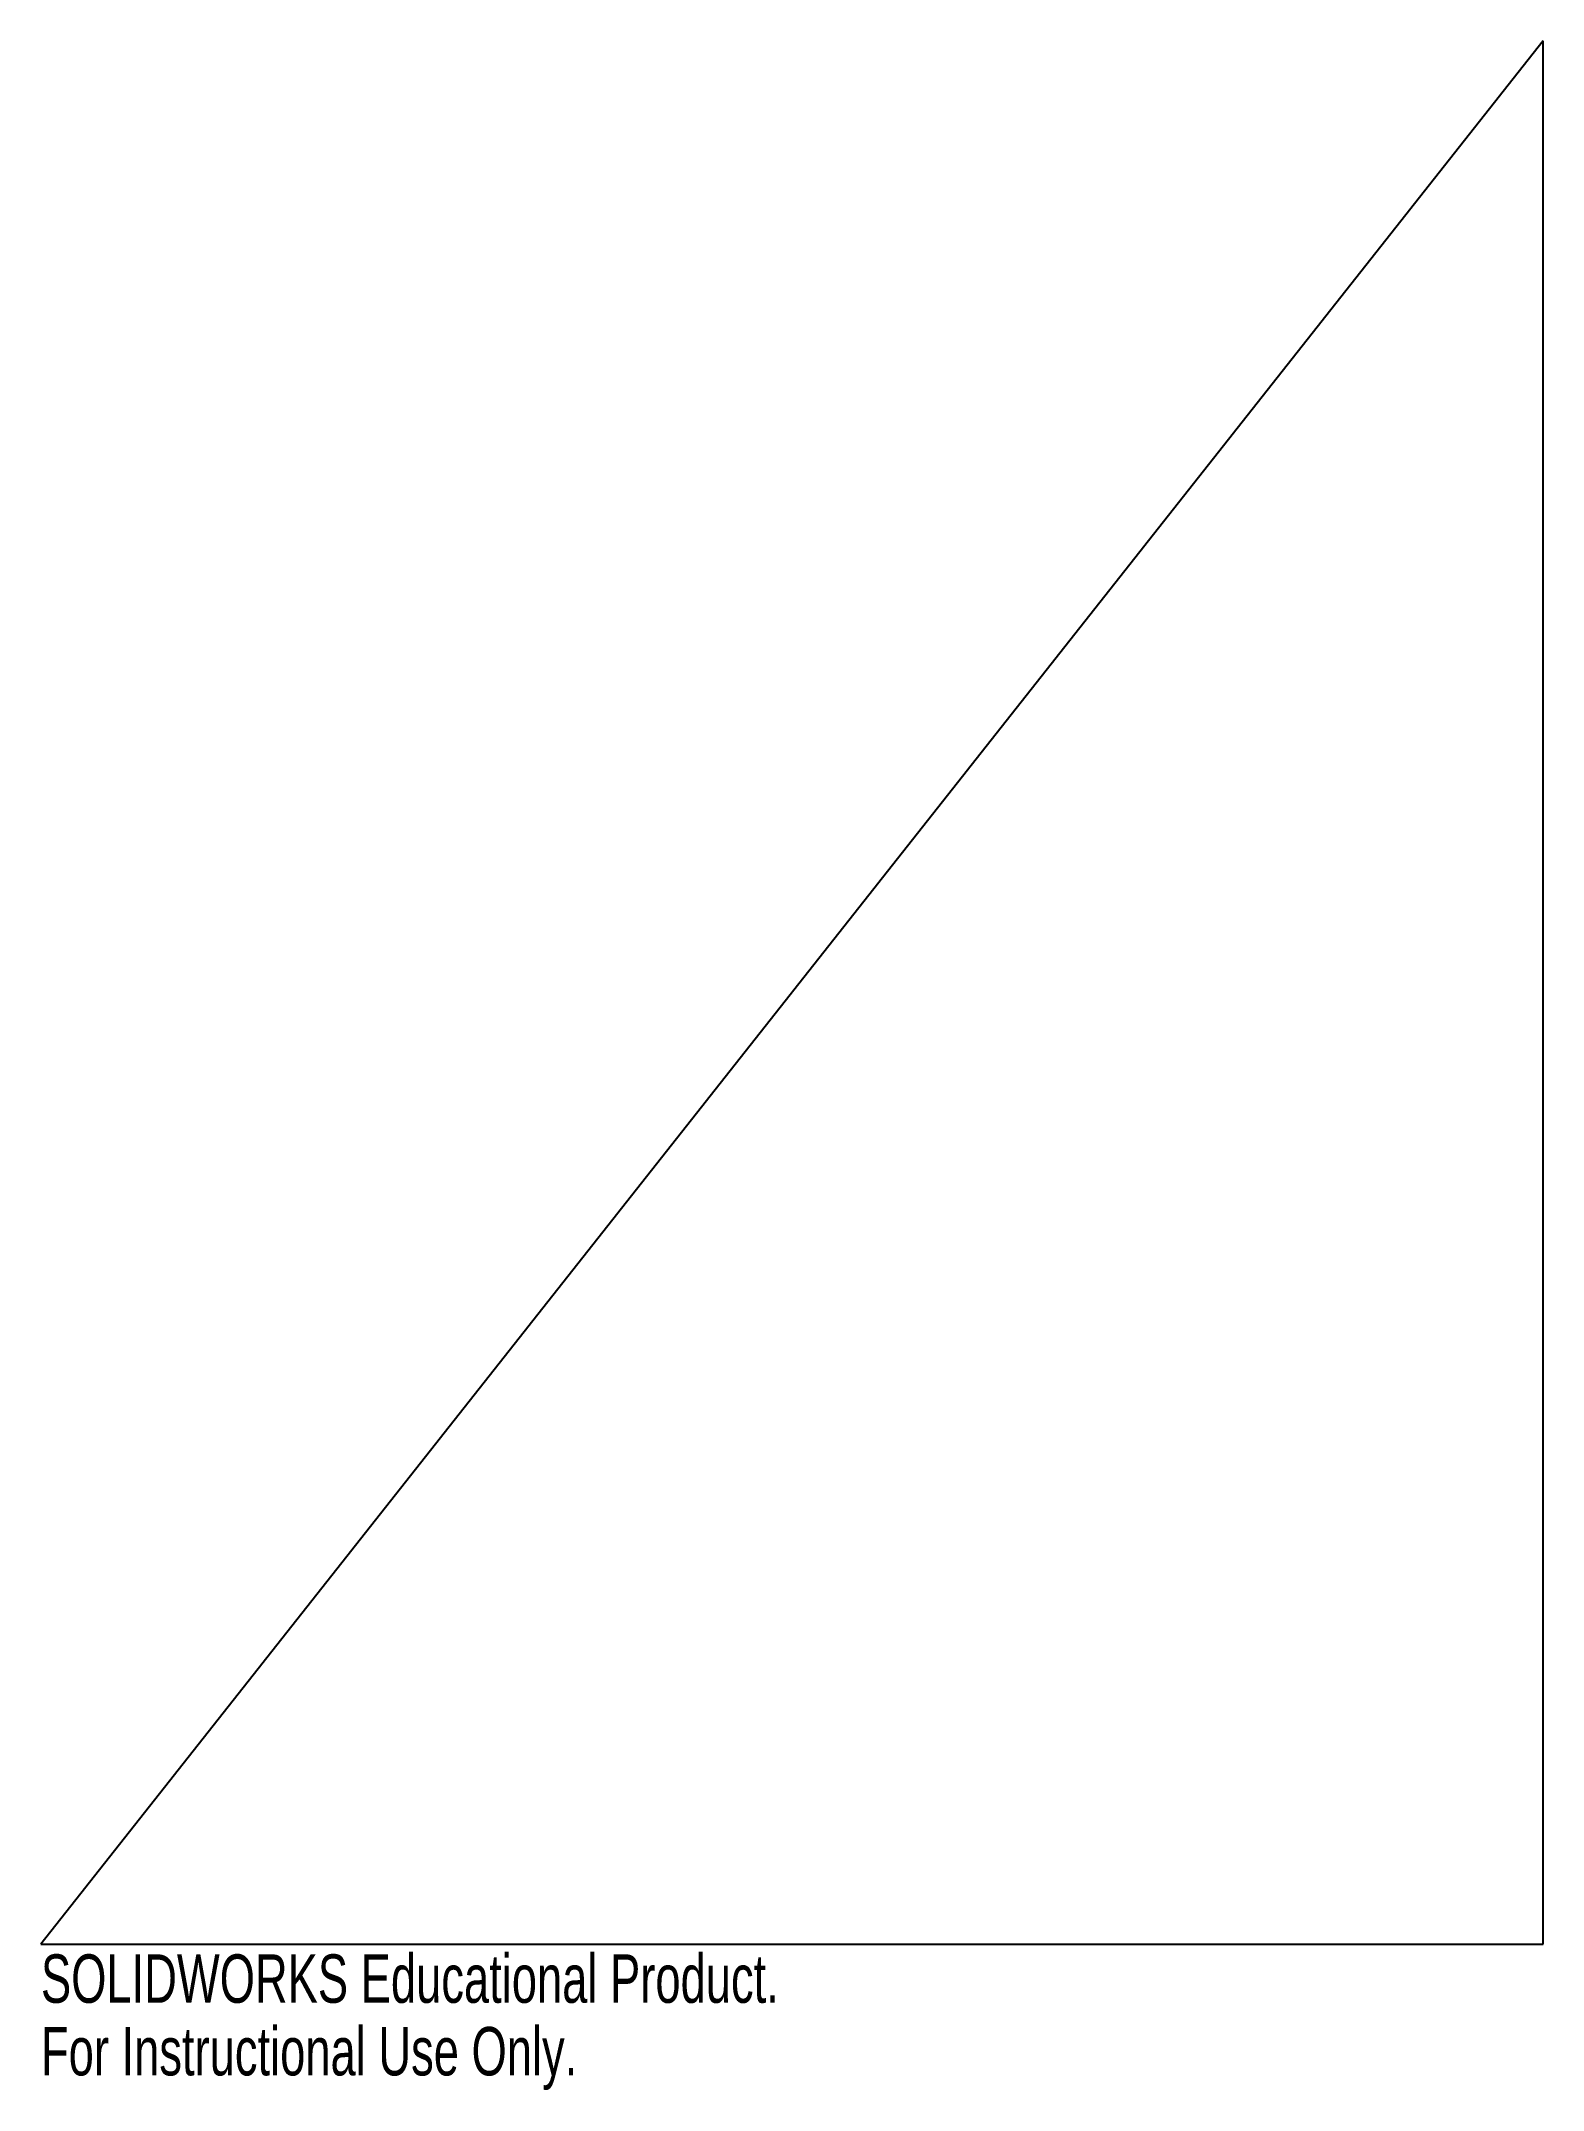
# Model space of a CAD drawing. Header units: millimetres. Extents: x 0 to 150, y -15 to 190.
import ezdxf

# ---------------------------------------------------------------- set-up
doc = ezdxf.new("R2010")
doc.units = ezdxf.units.MM
doc.layers.add('CORTE', color=7, linetype='Continuous')
doc.layers.add('INFORMACION_NO_CORTE', color=8, linetype='Continuous')
doc.styles.add('SLDTEXTSTYLE0', font='TXT', dxfattribs={"width": 0.7})

msp = doc.modelspace()

# ---------------------------------------------------------------- linework, layer by layer
at = {"layer": 'CORTE', "color": 7, "linetype": 'Continuous', "lineweight": 25}
for p, q in [((150, 190), (0, 0)), ((150, 0), (150, 190)), ((0, 0), (150, 0))]:
    msp.add_line(p, q, dxfattribs=at)

# ---------------------------------------------------------------- texts
at = {"layer": 'INFORMACION_NO_CORTE', "color": 7, "linetype": 'Continuous', "char_height": 4.8336, "attachment_point": 1, "style": 'SLDTEXTSTYLE0'}
for s, insert in [('SOLIDWORKS Educational Product.', (0, -1.02)), ('For Instructional Use Only.', (0, -8.27))]:
    msp.add_mtext(s, dxfattribs=dict(at, insert=insert))

doc.saveas('drawing.dxf')
